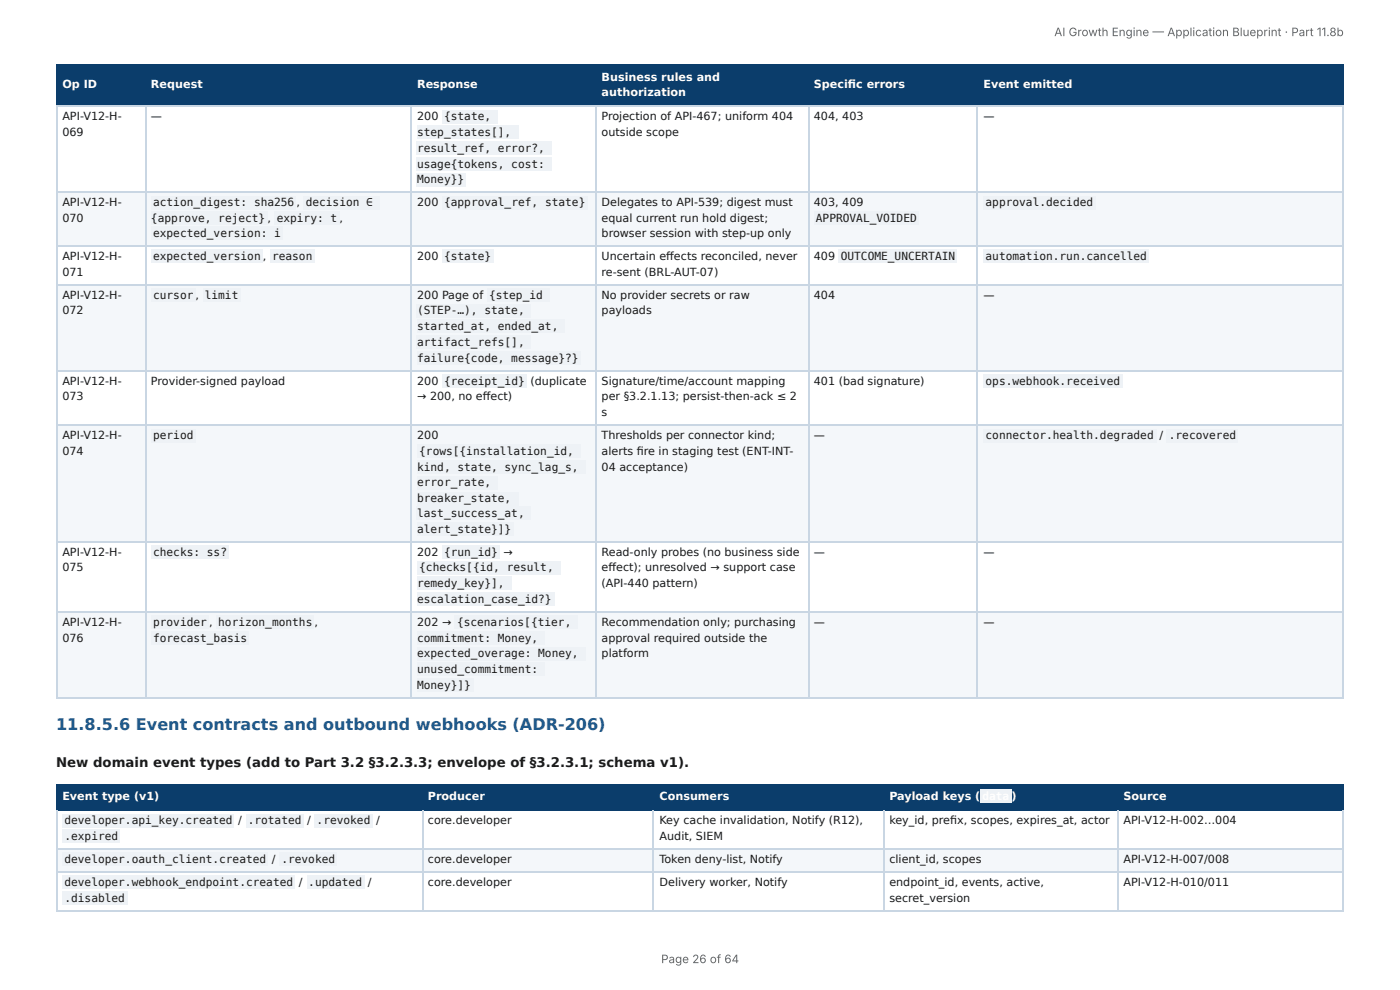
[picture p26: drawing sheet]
<svg xmlns="http://www.w3.org/2000/svg" width="297mm" height="210mm" viewBox="0 0 297 210" stroke-linecap="round" stroke-linejoin="round" font-family="sans-serif">
<defs><g id="words">
<text font-size="3.4" fill="#1f5a8c" x="11.9" y="155">11.8.5.6 Event contracts and outbound webhooks (ADR-206)</text>
<text font-size="2.8" fill="#1a1a1a" x="11.9" y="162.8">New domain event types (add to Part 3.2 §3.2.3.3; envelope of §3.2.3.1; schema v1).</text>
<g font-size="2.5" fill="#666">
<text x="223.9" y="7.7">AI Growth Engine — Application Blueprint · Part 11.8b</text>
<text x="140.4" y="204.5">Page 26 of 64</text>
</g>
<g font-size="2.4" fill="#fff">
<text x="127.8" y="17.1">Business rules and</text>
<text x="13.2" y="18.7">Op ID</text>
<text x="32.1" y="18.7">Request</text>
<text x="88.6" y="18.7">Response</text>
<text x="127.8" y="20.4">authorization</text>
<text x="172.9" y="18.7">Specifi c errors</text>
<text x="208.9" y="18.7">Event emitted</text>
<text x="13.2" y="169.9">Event type (v1)</text>
<text x="90.9" y="169.9">Producer</text>
<text x="140.1" y="169.9">Consumers</text>
<text x="188.9" y="169.9">Payload keys (</text>
<text x="214.8" y="169.9">)</text>
<text x="238.6" y="169.9">Source</text>
</g>
<g font-size="2.4" fill="#1a1a1a">
<text x="13.2" y="25.6">API-V12-H-</text>
<text x="13.2" y="28.9">069</text>
<text x="32.1" y="25.6">—</text>
<text x="88.6" y="25.6">200</text>
<text x="88.6" y="28.9">step_states[],</text>
<text x="94.3" y="25.6">{state,</text>
<text x="127.8" y="25.6">Projection of API-467; uniform 404</text>
<text x="127.8" y="28.9">outside scope</text>
<text x="172.9" y="25.6">404, 403</text>
<text x="208.9" y="25.6">—</text>
<text x="88.6" y="32.2">result_ref, error?,</text>
<text x="88.6" y="35.6">usage{tokens, cost:</text>
<text x="88.6" y="38.9">Money}}</text>
<text x="13.2" y="43.8">API-V12-H-</text>
<text x="13.2" y="47.2">070</text>
<text x="32.1" y="47.2">{approve, reject} ,</text>
<text x="32.5" y="43.8">action_digest: sha256</text>
<text x="58.8" y="47.2">expiry: t</text>
<text x="63" y="43.8">,</text>
<text x="64.9" y="43.8">decision ∈</text>
<text x="72.1" y="47.2">,</text>
<text x="88.6" y="43.8">200</text>
<text x="94.3" y="43.8">{approval_ref, state}</text>
<text x="127.8" y="43.8">Delegates to API-539; digest must</text>
<text x="127.8" y="47.2">equal current run hold digest;</text>
<text x="172.9" y="43.8">403, 409</text>
<text x="173.3" y="47.2">APPROVAL_VOIDED</text>
<text x="209.3" y="43.8">approval.decided</text>
<text x="32.5" y="50.3">expected_version: i</text>
<text x="127.8" y="50.3">browser session with step-up only</text>
<text x="13.2" y="55.2">API-V12-H-</text>
<text x="13.2" y="58.5">071</text>
<text x="32.5" y="55.2">expected_version</text>
<text x="55.8" y="55.2">,</text>
<text x="57.8" y="55.2">reason</text>
<text x="88.6" y="55.2">200</text>
<text x="94.3" y="55.2">{state}</text>
<text x="127.8" y="55.2">Uncertain eff ects reconciled, never</text>
<text x="127.8" y="58.5">re-sent (BRL-AUT-07)</text>
<text x="172.9" y="55.2">409</text>
<text x="178.6" y="55.2">OUTCOME_UNCERTAIN</text>
<text x="209.3" y="55.2">automation.run.cancelled</text>
<text x="13.2" y="63.4">API-V12-H-</text>
<text x="32.5" y="63.4">cursor</text>
<text x="41.5" y="63.4">,</text>
<text x="43.5" y="63.4">limit</text>
<text x="88.6" y="63.4">200 Page of</text>
<text x="103.9" y="63.4">{step_id</text>
<text x="127.8" y="63.4">No provider secrets or raw</text>
<text x="172.9" y="63.4">404</text>
<text x="208.9" y="63.4">—</text>
<text x="13.2" y="66.8">072</text>
<text x="88.6" y="66.8">(STEP-…), state,</text>
<text x="88.6" y="70.1">started_at, ended_at,</text>
<text x="127.8" y="66.8">payloads</text>
<text x="88.6" y="73.5">artifact_refs[],</text>
<text x="88.6" y="76.8">failure{code, message}?}</text>
<text x="13.2" y="81.7">API-V12-H-</text>
<text x="32.1" y="81.7">Provider-signed payload</text>
<text x="88.6" y="81.7">200</text>
<text x="94.3" y="81.7">{receipt_id}</text>
<text x="112.7" y="81.7">(duplicate</text>
<text x="127.8" y="81.7">Signature/time/account mapping</text>
<text x="172.9" y="81.7">401 (bad signature)</text>
<text x="209.3" y="81.7">ops.webhook.received</text>
<text x="13.2" y="85">073</text>
<text x="88.6" y="85">→ 200, no eff ect)</text>
<text x="127.8" y="85">per §3.2.1.13; persist-then-ack ≤ 2</text>
<text x="127.8" y="88.4">s</text>
<text x="13.2" y="93.3">API-V12-H-</text>
<text x="32.5" y="93.3">period</text>
<text x="88.6" y="93.3">200</text>
<text x="127.8" y="93.3">Thresholds per connector kind;</text>
<text x="172.9" y="93.3">—</text>
<text x="209.3" y="93.3">connector.health.degraded</text>
<text x="246.3" y="93.3">/</text>
<text x="248.3" y="93.3">.recovered</text>
<text x="13.2" y="96.6">074</text>
<text x="88.6" y="100">kind, state, sync_lag_s,</text>
<text x="89" y="96.6">{rows[{installation_id,</text>
<text x="127.8" y="96.6">alerts fi re in staging test (ENT-INT-</text>
<text x="127.8" y="100">04 acceptance)</text>
<text x="88.6" y="103.3">error_rate,</text>
<text x="88.6" y="106.6">breaker_state,</text>
<text x="88.6" y="109.8">last_success_at,</text>
<text x="88.6" y="113.1">alert_state}]}</text>
<text x="13.2" y="118">API-V12-H-</text>
<text x="32.5" y="118">checks: ss?</text>
<text x="88.6" y="118">202</text>
<text x="94.3" y="118">{run_id}</text>
<text x="107" y="118">→</text>
<text x="127.8" y="118">Read-only probes (no business side</text>
<text x="172.9" y="118">—</text>
<text x="208.9" y="118">—</text>
<text x="13.2" y="121.3">075</text>
<text x="88.6" y="124.7">remedy_key}],</text>
<text x="89" y="121.3">{checks[{id, result,</text>
<text x="127.8" y="121.3">eff ect); unresolved → support case</text>
<text x="127.8" y="124.7">(API-440 pattern)</text>
<text x="88.6" y="128">escalation_case_id?}</text>
<text x="13.2" y="132.9">API-V12-H-</text>
<text x="13.2" y="136.3">076</text>
<text x="32.5" y="132.9">provider ,</text>
<text x="32.5" y="136.3">forecast_basis</text>
<text x="46.4" y="132.9">horizon_months</text>
<text x="66.8" y="132.9">,</text>
<text x="88.6" y="132.9">202 →</text>
<text x="88.6" y="136.3">commitment: Money,</text>
<text x="97.1" y="132.9">{scenarios[{tier,</text>
<text x="127.8" y="132.9">Recommendation only; purchasing</text>
<text x="127.8" y="136.3">approval required outside the</text>
<text x="172.9" y="132.9">—</text>
<text x="208.9" y="132.9">—</text>
<text x="88.6" y="139.6">expected_overage: Money,</text>
<text x="88.6" y="142.9">unused_commitment:</text>
<text x="127.8" y="139.6">platform</text>
<text x="88.6" y="146.3">Money}]}</text>
<text x="13.7" y="175">developer.api_key.created</text>
<text x="13.7" y="178.4">.expired</text>
<text x="50.6" y="175">/</text>
<text x="52.6" y="175">.rotated</text>
<text x="65.2" y="175">/</text>
<text x="67.2" y="175">.revoked</text>
<text x="79.9" y="175">/</text>
<text x="90.9" y="175">core.developer</text>
<text x="140.1" y="175">Key cache invalidation, Notify (R12),</text>
<text x="140.1" y="178.4">Audit, SIEM</text>
<text x="188.9" y="175">key_id, prefi x, scopes, expires_at, actor</text>
<text x="238.6" y="175">API-V12-H-002…004</text>
<text x="13.7" y="183.3">developer.oauth_client.created</text>
<text x="57.8" y="183.3">/</text>
<text x="59.8" y="183.3">.revoked</text>
<text x="90.9" y="183.3">core.developer</text>
<text x="140.1" y="183.3">Token deny-list, Notify</text>
<text x="188.9" y="183.3">client_id, scopes</text>
<text x="238.6" y="183.3">API-V12-H-007/008</text>
<text x="13.7" y="188.2">developer.webhook_endpoint.created</text>
<text x="13.7" y="191.5">.disabled</text>
<text x="63.5" y="188.2">/</text>
<text x="65.5" y="188.2">.updated</text>
<text x="78.1" y="188.2">/</text>
<text x="90.9" y="188.2">core.developer</text>
<text x="140.1" y="188.2">Delivery worker, Notify</text>
<text x="188.9" y="188.2">endpoint_id, events, active,</text>
<text x="188.9" y="191.5">secret_version</text>
<text x="238.6" y="188.2">API-V12-H-010/011</text>
</g>
</g></defs>
<g fill="#0b3d6b">
<path d="M12.1 14h18.7v8.4h-18.7z"/>
<path d="M30.8 14h56.6v8.4h-56.6z"/>
<path d="M87.4 14h39.2v8.4h-39.2z"/>
<path d="M126.6 14h45v8.4h-45z"/>
<path d="M171.6 14h36.1v8.4h-36.1z"/>
<path d="M207.7 14h77.7v8.4h-77.7z"/>
</g>
<g fill="#f4f7fa">
<path d="M12.1 40.7h18.7v11.6h-18.7z"/>
<path d="M30.8 40.7h56.6v11.6h-56.6z"/>
<path d="M87.4 40.7h39.2v11.6h-39.2z"/>
<path d="M126.6 40.7h45v11.6h-45z"/>
<path d="M171.6 40.7h36.1v11.6h-36.1z"/>
<path d="M207.7 40.7h77.7v11.6h-77.7z"/>
<path d="M12.1 60.5h18.7v18.1h-18.7z"/>
<path d="M30.8 60.5h56.6v18.1h-56.6z"/>
<path d="M87.4 60.5h39.2v18.1h-39.2z"/>
<path d="M126.6 60.5h45v18.1h-45z"/>
<path d="M171.6 60.5h36.1v18.1h-36.1z"/>
<path d="M207.7 60.5h77.7v18.1h-77.7z"/>
<path d="M12.1 90.2h18.7v24.9h-18.7z"/>
<path d="M30.8 90.2h56.6v24.9h-56.6z"/>
<path d="M87.4 90.2h39.2v24.9h-39.2z"/>
<path d="M126.6 90.2h45v24.9h-45z"/>
<path d="M171.6 90.2h36.1v24.9h-36.1z"/>
<path d="M207.7 90.2h77.7v24.9h-77.7z"/>
<path d="M12.1 130h18.7v18.1h-18.7z"/>
<path d="M30.8 130h56.6v18.1h-56.6z"/>
<path d="M87.4 130h39.2v18.1h-39.2z"/>
<path d="M126.6 130h45v18.1h-45z"/>
<path d="M171.6 130h36.1v18.1h-36.1z"/>
<path d="M207.7 130h77.7v18.1h-77.7z"/>
</g>
<path d="M11.9 13.9h273.5M12 13.8v8.9M31 13.8v8.9M87.3 13.8v8.9M126.5 13.8v8.9M171.7 13.8v8.9M207.6 13.8v8.9M11.9 22.6h273.5" fill="none" stroke="#0b3d6b" stroke-width=".22"/>
<path d="M285.3 13.8v8.9" fill="none" stroke="#0b3d6b" stroke-width=".21"/>
<g fill="none" stroke="#c9d6e3" stroke-width=".22">
<path d="M11.9 22.6h273.5M12 22.7v125.6M31 22.7v125.6M87.3 22.7v125.6M126.5 22.7v125.6M171.7 22.7v125.6M207.6 22.7v125.6M11.9 40.8h273.5M11.9 52.2h273.5M11.9 60.4h273.5M11.9 78.7h273.5M11.9 90.3h273.5"/>
<path d="M11.9 115h273.5M11.9 129.9h273.5M11.9 148.2h273.5"/>
</g>
<path d="M285.3 22.7v125.6" fill="none" stroke="#c9d6e3" stroke-width=".21"/>
<g fill="#0b3d6b">
<path d="M12.1 166.8h77.5v5.3h-77.5z"/>
<path d="M89.6 166.8h49.3v5.3h-49.3z"/>
<path d="M138.9 166.8h48.7v5.3h-48.7z"/>
<path d="M187.6 166.8h49.7v5.3h-49.7z"/>
<path d="M237.3 166.8h48.1v5.3h-48.1z"/>
</g>
<g fill="#f4f7fa">
<path d="M12.1 180.4h77.5v4.9h-77.5z"/>
<path d="M89.6 180.4h49.3v4.9h-49.3z"/>
<path d="M138.9 180.4h48.7v4.9h-48.7z"/>
<path d="M187.6 180.4h49.7v4.9h-49.7z"/>
<path d="M237.3 180.4h48.1v4.9h-48.1z"/>
</g>
<path d="M11.9 166.7h273.5M11.9 172h273.5M12 166.6v5.5M89.8 166.6v5.5M138.8 166.6v5.5M187.8 166.6v5.5M237.4 166.6v5.5" fill="none" stroke="#0b3d6b" stroke-width=".22"/>
<path d="M285.3 166.6v5.5" fill="none" stroke="#0b3d6b" stroke-width=".21"/>
<path d="M12 172.1v21.2M89.8 172.1v21.2M138.8 172.1v21.2M187.8 172.1v21.2M237.4 172.1v21.2M11.9 180.3h273.5M11.9 185.2h273.5M11.9 193.4h273.5" fill="none" stroke="#c9d6e3" stroke-width=".22"/>
<path d="M285.3 172.1v21.2" fill="none" stroke="#c9d6e3" stroke-width=".21"/>
<g fill="#eef2f6">
<path d="M93.9 23.3h11.8v2.9h-11.8z"/>
<path d="M88.5 26.7h21.6v2.9h-21.6z"/>
<path d="M88.5 30h28.8v2.9h-28.8z"/>
<path d="M88.5 33.4h28.8v2.9h-28.8z"/>
<path d="M88.5 36.7h10.5v2.9h-10.5z"/>
<path d="M32.2 41.6h30.7v2.9h-30.7z"/>
<path d="M64.5 41.6h16.2v2.9h-16.2z"/>
<path d="M32.2 44.9h24.7v2.9h-24.7z"/>
<path d="M58.2 44.9h13.8v2.9h-13.8z"/>
<path d="M32.2 48.1h27.8v2.9h-27.8z"/>
<path d="M93.9 41.6h30.9v2.9h-30.9z"/>
<path d="M172.9 44.9h22.3v2.9h-22.3z"/>
<path d="M208.8 41.6h23.8v2.9h-23.8z"/>
<path d="M32.2 53h23.6v2.9h-23.6z"/>
<path d="M57.3 53h9.4v2.9h-9.4z"/>
<path d="M93.9 53h10.9v2.9h-10.9z"/>
<path d="M178.1 53h25.1v2.9h-25.1z"/>
<path d="M208.8 53h35.2v2.9h-35.2z"/>
<path d="M32.2 61.2h9.3v2.9h-9.3z"/>
<path d="M43.1 61.2h8v2.9h-8z"/>
<path d="M103.5 61.2h13.3v2.9h-13.3z"/>
<path d="M88.5 64.5h24.3v2.9h-24.3z"/>
<path d="M88.5 67.9h31.4v2.9h-31.4z"/>
<path d="M88.5 71.2h24.3v2.9h-24.3z"/>
<path d="M88.5 74.6h34.8v2.9h-34.8z"/>
<path d="M93.9 79.5h18v2.9h-18z"/>
<path d="M208.8 79.5h29.6v2.9h-29.6z"/>
<path d="M32.2 91h9.3v2.9h-9.3z"/>
<path d="M88.5 94.4h34.8v2.9h-34.8z"/>
<path d="M88.5 97.7h35.9v2.9h-35.9z"/>
<path d="M88.5 101.1h17.2v2.9h-17.2z"/>
<path d="M88.5 104.4h21.6v2.9h-21.6z"/>
<path d="M88.5 107.5h24.3v2.9h-24.3z"/>
<path d="M88.5 110.9h20.5v2.9h-20.5z"/>
<path d="M208.8 91h36.8v2.9h-36.8z"/>
<path d="M247.8 91h15.1v2.9h-15.1z"/>
<path d="M32.2 115.8h16.5v2.9h-16.5z"/>
<path d="M93.9 115.8h12.2v2.9h-12.2z"/>
<path d="M88.5 119.1h30.5v2.9h-30.5z"/>
<path d="M88.5 122.5h20.1v2.8h-20.1z"/>
<path d="M88.5 125.8h29.2v2.9h-29.2z"/>
<path d="M32.2 130.7h12.2v2.9h-12.2z"/>
<path d="M46 130.7h20.7v2.9h-20.7z"/>
<path d="M32.2 134h20.7v2.9h-20.7z"/>
<path d="M96.5 130.7h26.3v2.9h-26.3z"/>
<path d="M88.5 134h27.2v2.9h-27.2z"/>
<path d="M88.5 137.4h35.9v2.9h-35.9z"/>
<path d="M88.5 140.7h27.2v2.9h-27.2z"/>
<path d="M88.5 144.1h12.1v2.9h-12.1z"/>
<path d="M208.1 167.7h6.7v2.9h-6.7z"/>
<path d="M13.2 172.8h36.6v2.9h-36.6z"/>
<path d="M52.2 172.8h12.3v2.9h-12.3z"/>
<path d="M66.7 172.8h12.5v2.9h-12.5z"/>
<path d="M13.2 176.1h12.3v2.9h-12.3z"/>
<path d="M13.2 181h43.7v2.9h-43.7z"/>
<path d="M59.3 181h12.3v2.9h-12.3z"/>
<path d="M13.2 185.9h49.5v2.9h-49.5z"/>
<path d="M65.1 185.9h12.3v2.9h-12.3z"/>
<path d="M13.2 189.3h13.9v2.9h-13.9z"/>
</g>
<use href="#words"/>
</svg>
